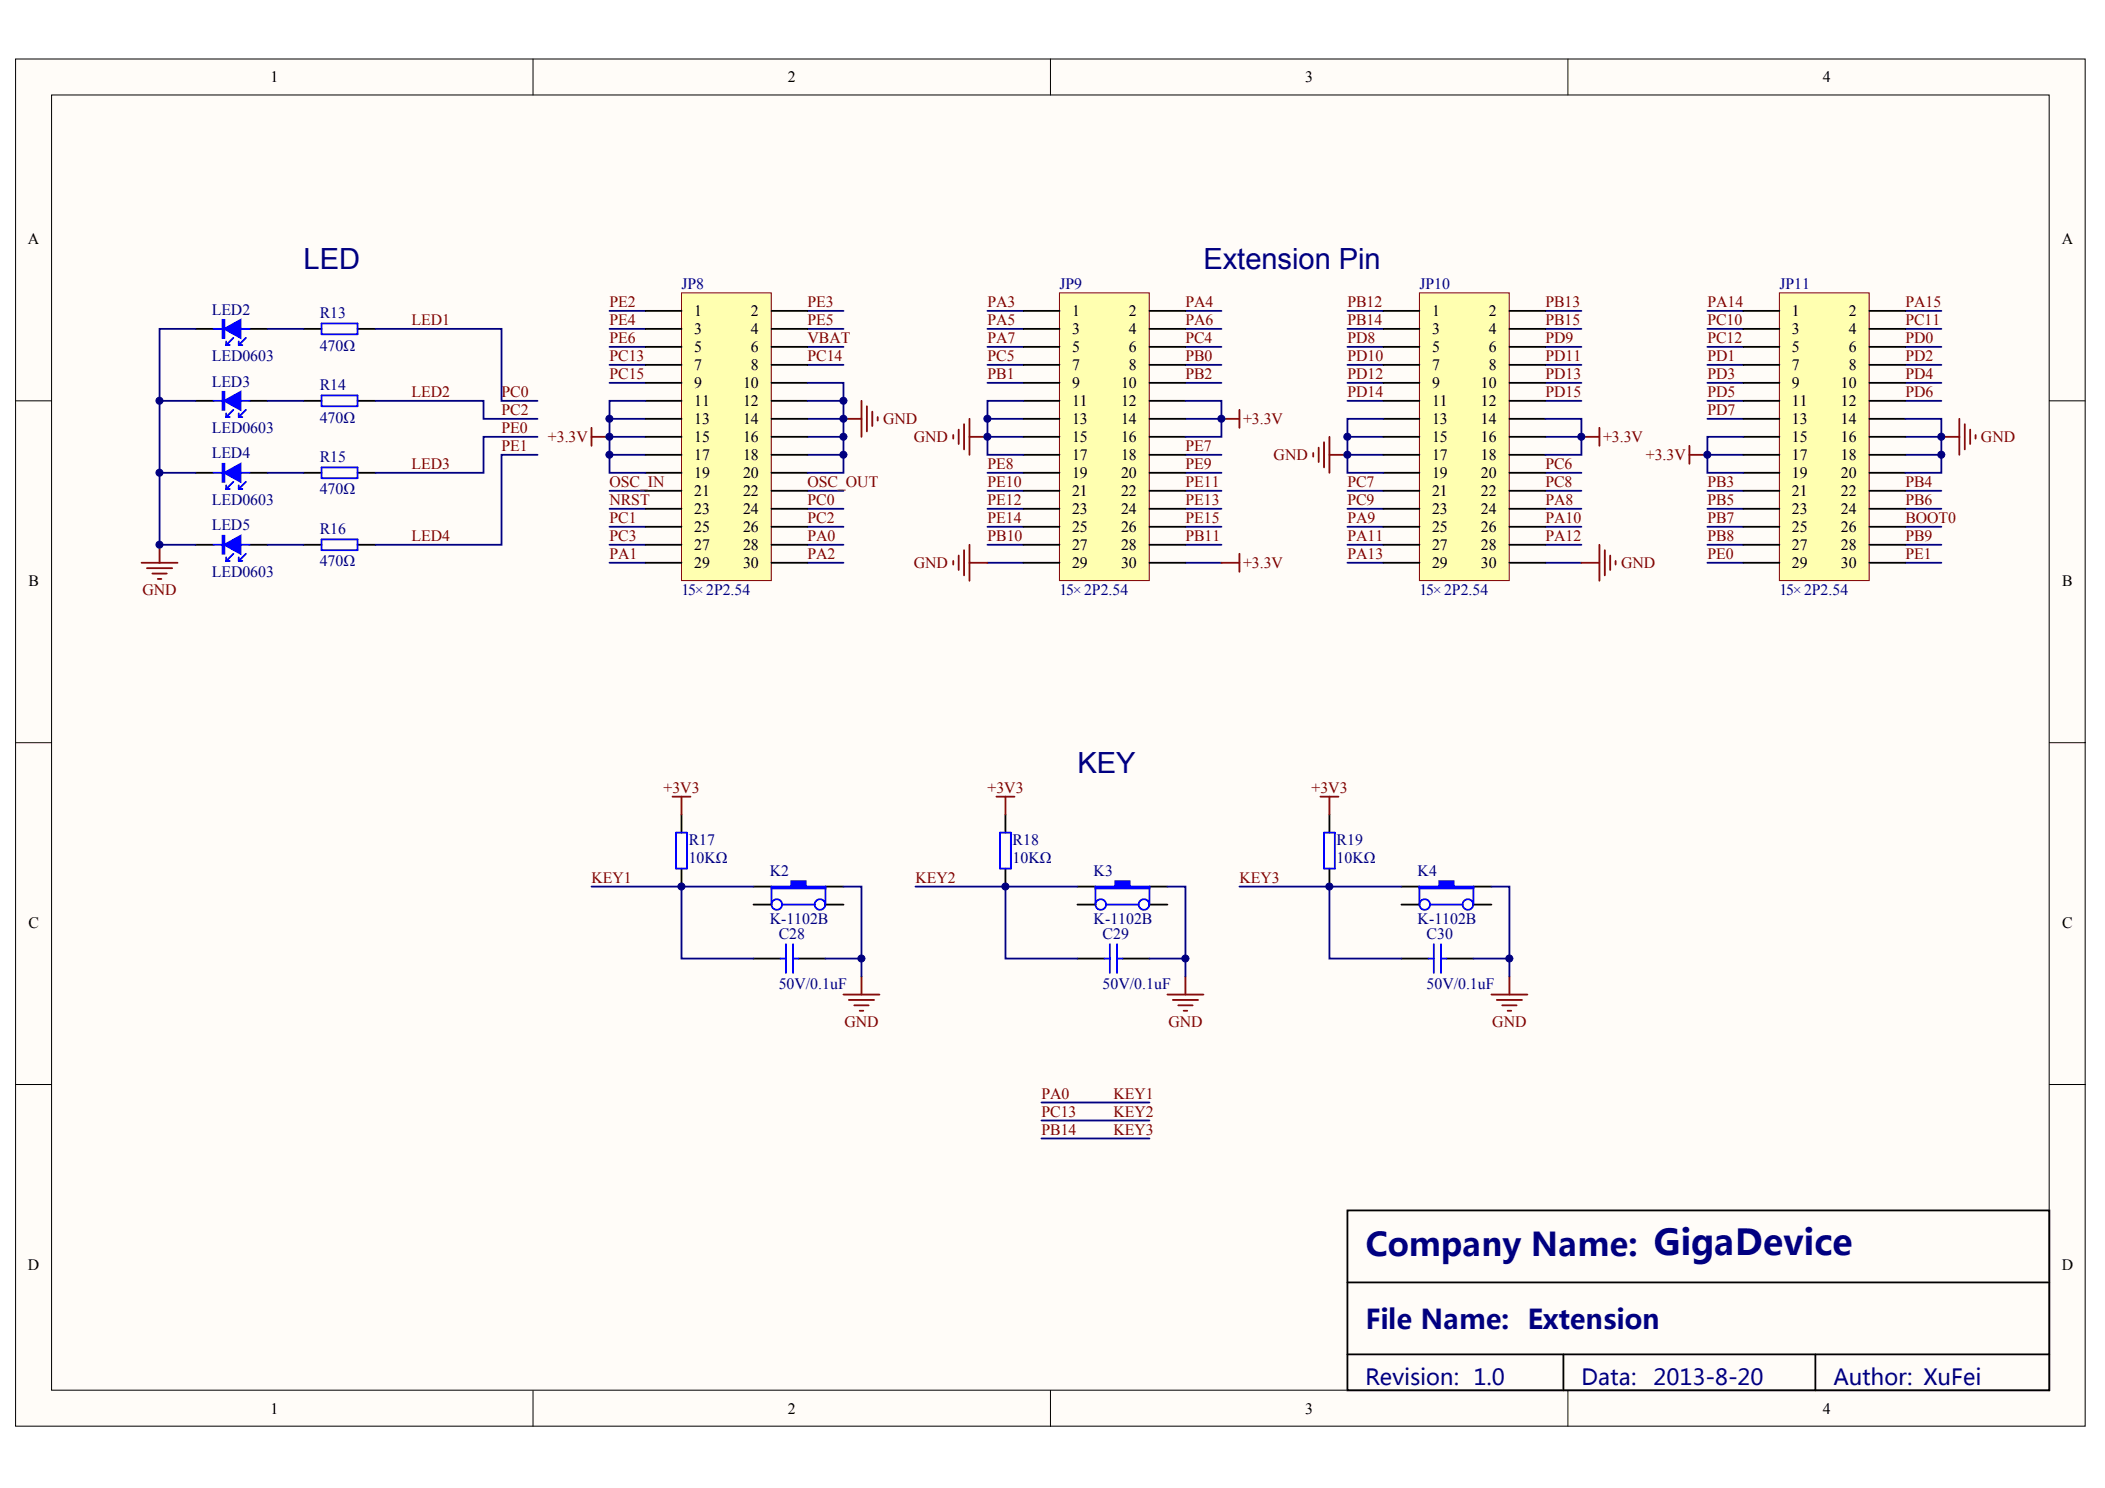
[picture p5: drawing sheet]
<svg xmlns="http://www.w3.org/2000/svg" width="297mm" height="210mm" viewBox="0 0 297 210" stroke-linecap="round" stroke-linejoin="round" font-family="sans-serif">
<defs><g id="words">
<text font-size="4.6" fill="#000080" x="192.7" y="177.1">Company Name: GigaDevice</text>
<g font-size="4.1" fill="#000080">
<text x="42.8" y="38">LED</text>
<text x="169.8" y="38">Extension Pin</text>
<text x="152" y="109">KEY</text>
</g>
<text font-size="3.8" fill="#000080" x="192.7" y="187.5">File Name: Extension</text>
<g font-size="3.1" fill="#000080">
<text x="192.7" y="195.4">Revision: 1.0</text>
<text x="223.2" y="195.4">Data:</text>
<text x="233.3" y="195.4">2013-8-20</text>
<text x="258.7" y="195.4">Author: XuFei</text>
</g>
<g font-size="2.2">
<text x="38.2" y="11.6">1</text>
<text x="111.2" y="11.6">2</text>
<text x="184.2" y="11.6">3</text>
<text x="257.2" y="11.6">4</text>
<text x="4" y="34.4">A</text>
<text x="290.9" y="34.4">A</text>
<text x="97.9" y="44.6">1</text>
<text x="97.9" y="47.2">3</text>
<text x="106" y="44.6">2</text>
<text x="106" y="47.2">4</text>
<text x="151.3" y="44.6">1</text>
<text x="151.3" y="47.2">3</text>
<text x="159.3" y="44.6">2</text>
<text x="159.3" y="47.2">4</text>
<text x="202.1" y="44.6">1</text>
<text x="202.1" y="47.2">3</text>
<text x="210.1" y="44.6">2</text>
<text x="210.1" y="47.2">4</text>
<text x="252.9" y="44.6">1</text>
<text x="252.9" y="47.2">3</text>
<text x="260.9" y="44.6">2</text>
<text x="260.9" y="47.2">4</text>
<text x="97.9" y="49.7">5</text>
<text x="97.9" y="52.2">7</text>
<text x="106" y="49.7">6</text>
<text x="106" y="52.2">8</text>
<text x="151.3" y="49.7">5</text>
<text x="151.3" y="52.2">7</text>
<text x="159.3" y="49.7">6</text>
<text x="159.3" y="52.2">8</text>
<text x="202.1" y="49.7">5</text>
<text x="202.1" y="52.2">7</text>
<text x="210.1" y="49.7">6</text>
<text x="210.1" y="52.2">8</text>
<text x="252.9" y="49.7">5</text>
<text x="252.9" y="52.2">7</text>
<text x="260.9" y="49.7">6</text>
<text x="260.9" y="52.2">8</text>
<text x="97.9" y="54.8">9</text>
<text x="97.9" y="57.3">11</text>
<text x="97.9" y="59.9">13</text>
<text x="104.9" y="54.8">10</text>
<text x="104.9" y="57.3">12</text>
<text x="104.9" y="59.9">14</text>
<text x="151.3" y="54.8">9</text>
<text x="151.3" y="57.3">11</text>
<text x="151.3" y="59.9">13</text>
<text x="158.2" y="54.8">10</text>
<text x="158.2" y="57.3">12</text>
<text x="158.2" y="59.9">14</text>
<text x="202.1" y="54.8">9</text>
<text x="202.1" y="57.3">11</text>
<text x="202.1" y="59.9">13</text>
<text x="209" y="54.8">10</text>
<text x="209" y="57.3">12</text>
<text x="209" y="59.9">14</text>
<text x="252.9" y="54.8">9</text>
<text x="252.9" y="57.3">11</text>
<text x="252.9" y="59.9">13</text>
<text x="259.8" y="54.8">10</text>
<text x="259.8" y="57.3">12</text>
<text x="259.8" y="59.9">14</text>
<text x="97.9" y="62.4">15</text>
<text x="97.9" y="64.9">17</text>
<text x="104.9" y="62.4">16</text>
<text x="104.9" y="64.9">18</text>
<text x="151.3" y="62.4">15</text>
<text x="151.3" y="64.9">17</text>
<text x="158.2" y="62.4">16</text>
<text x="158.2" y="64.9">18</text>
<text x="202.1" y="62.4">15</text>
<text x="202.1" y="64.9">17</text>
<text x="209" y="62.4">16</text>
<text x="209" y="64.9">18</text>
<text x="252.9" y="62.4">15</text>
<text x="252.9" y="64.9">17</text>
<text x="259.8" y="62.4">16</text>
<text x="259.8" y="64.9">18</text>
<text x="97.9" y="67.5">19</text>
<text x="97.9" y="70">21</text>
<text x="104.9" y="67.5">20</text>
<text x="104.9" y="70">22</text>
<text x="151.3" y="67.5">19</text>
<text x="151.3" y="70">21</text>
<text x="158.2" y="67.5">20</text>
<text x="158.2" y="70">22</text>
<text x="202.1" y="67.5">19</text>
<text x="202.1" y="70">21</text>
<text x="209" y="67.5">20</text>
<text x="209" y="70">22</text>
<text x="252.9" y="67.5">19</text>
<text x="252.9" y="70">21</text>
<text x="259.8" y="67.5">20</text>
<text x="259.8" y="70">22</text>
<text x="97.9" y="72.5">23</text>
<text x="97.9" y="75.1">25</text>
<text x="97.9" y="77.6">27</text>
<text x="104.9" y="72.5">24</text>
<text x="104.9" y="75.1">26</text>
<text x="104.9" y="77.6">28</text>
<text x="151.3" y="72.5">23</text>
<text x="151.3" y="75.1">25</text>
<text x="151.3" y="77.6">27</text>
<text x="158.2" y="72.5">24</text>
<text x="158.2" y="75.1">26</text>
<text x="158.2" y="77.6">28</text>
<text x="202.1" y="72.5">23</text>
<text x="202.1" y="75.1">25</text>
<text x="202.1" y="77.6">27</text>
<text x="209" y="72.5">24</text>
<text x="209" y="75.1">26</text>
<text x="209" y="77.6">28</text>
<text x="252.9" y="72.5">23</text>
<text x="252.9" y="75.1">25</text>
<text x="252.9" y="77.6">27</text>
<text x="259.8" y="72.5">24</text>
<text x="259.8" y="75.1">26</text>
<text x="259.8" y="77.6">28</text>
<text x="4" y="82.6">B</text>
<text x="97.9" y="80.2">29</text>
<text x="104.9" y="80.2">30</text>
<text x="151.3" y="80.2">29</text>
<text x="158.2" y="80.2">30</text>
<text x="202.1" y="80.2">29</text>
<text x="209" y="80.2">30</text>
<text x="252.9" y="80.2">29</text>
<text x="259.8" y="80.2">30</text>
<text x="291" y="82.6">B</text>
<text x="4" y="130.9">C</text>
<text x="291" y="130.9">C</text>
<text x="4" y="179.1">D</text>
<text x="290.9" y="179.1">D</text>
<text x="38.2" y="199.4">1</text>
<text x="111.2" y="199.4">2</text>
<text x="184.2" y="199.4">3</text>
<text x="257.2" y="199.4">4</text>
</g>
<g font-size="2.2" fill="#000080">
<text x="96.2" y="40.8">JP8</text>
<text x="149.5" y="40.8">JP9</text>
<text x="200.3" y="40.8">JP10</text>
<text x="251.1" y="40.8">JP11</text>
<text x="29.9" y="44.4">LED2</text>
<text x="45.1" y="44.9">R13</text>
<text x="29.9" y="51">LED0603</text>
<text x="45.1" y="49.4">470Ω</text>
<text x="29.9" y="54.5">LED3</text>
<text x="45.1" y="55">R14</text>
<text x="45.1" y="59.6">470Ω</text>
<text x="29.9" y="61.1">LED0603</text>
<text x="29.9" y="64.7">LED4</text>
<text x="45.1" y="65.2">R15</text>
<text x="29.9" y="71.3">LED0603</text>
<text x="45.1" y="69.8">470Ω</text>
<text x="29.9" y="74.8">LED5</text>
<text x="45.1" y="75.3">R16</text>
<text x="29.9" y="81.4">LED0603</text>
<text x="45.1" y="79.9">470Ω</text>
<text x="96.2" y="84">15×2P2.54</text>
<text x="149.5" y="84">15×2P2.54</text>
<text x="200.3" y="84">15×2P2.54</text>
<text x="251.1" y="84">15×2P2.54</text>
<text x="97.2" y="119.2">R17</text>
<text x="142.9" y="119.2">R18</text>
<text x="188.6" y="119.2">R19</text>
<text x="97.2" y="121.8">10KΩ</text>
<text x="108.6" y="123.6">K2</text>
<text x="142.9" y="121.8">10KΩ</text>
<text x="154.3" y="123.6">K3</text>
<text x="188.6" y="121.8">10KΩ</text>
<text x="200" y="123.6">K4</text>
<text x="108.6" y="130.4">K-1102B</text>
<text x="154.3" y="130.4">K-1102B</text>
<text x="200" y="130.4">K-1102B</text>
<text x="109.9" y="132.4">C28</text>
<text x="155.6" y="132.4">C29</text>
<text x="201.3" y="132.4">C30</text>
<text x="109.9" y="139.5">50V/0.1uF</text>
<text x="155.6" y="139.5">50V/0.1uF</text>
<text x="201.3" y="139.5">50V/0.1uF</text>
</g>
<g font-size="2.2" fill="#800000">
<text x="58.1" y="45.9">LED1</text>
<text x="86" y="43.4">PE2</text>
<text x="86" y="45.9">PE4</text>
<text x="113.9" y="43.4">PE3</text>
<text x="113.9" y="45.9">PE5</text>
<text x="139.3" y="43.4">PA3</text>
<text x="139.3" y="45.9">PA5</text>
<text x="167.3" y="43.4">PA4</text>
<text x="167.3" y="45.9">PA6</text>
<text x="190.1" y="43.4">PB12</text>
<text x="190.1" y="45.9">PB14</text>
<text x="218.1" y="43.4">PB13</text>
<text x="218.1" y="45.9">PB15</text>
<text x="240.9" y="43.4">PA14</text>
<text x="240.9" y="45.9">PC10</text>
<text x="268.9" y="43.4">PA15</text>
<text x="268.9" y="45.9">PC11</text>
<text x="86" y="48.4">PE6</text>
<text x="86" y="51">PC13</text>
<text x="86" y="53.5">PC15</text>
<text x="113.9" y="48.4">VBAT</text>
<text x="113.9" y="51">PC14</text>
<text x="139.3" y="48.4">PA7</text>
<text x="139.3" y="51">PC5</text>
<text x="139.3" y="53.5">PB1</text>
<text x="167.3" y="48.4">PC4</text>
<text x="167.3" y="51">PB0</text>
<text x="167.3" y="53.5">PB2</text>
<text x="190.1" y="48.4">PD8</text>
<text x="190.1" y="51">PD10</text>
<text x="190.1" y="53.5">PD12</text>
<text x="218.1" y="48.4">PD9</text>
<text x="218.1" y="51">PD11</text>
<text x="218.1" y="53.5">PD13</text>
<text x="240.9" y="48.4">PC12</text>
<text x="240.9" y="51">PD1</text>
<text x="240.9" y="53.5">PD3</text>
<text x="268.9" y="48.4">PD0</text>
<text x="268.9" y="51">PD2</text>
<text x="268.9" y="53.5">PD4</text>
<text x="58.1" y="56">LED2</text>
<text x="70.8" y="56">PC0</text>
<text x="70.8" y="58.6">PC2</text>
<text x="124.6" y="59.9">GND</text>
<text x="175.4" y="59.9">+3.3V</text>
<text x="190.1" y="56">PD14</text>
<text x="218.1" y="56">PD15</text>
<text x="240.9" y="56">PD5</text>
<text x="240.9" y="58.6">PD7</text>
<text x="268.9" y="56">PD6</text>
<text x="70.8" y="61.1">PE0</text>
<text x="70.8" y="63.7">PE1</text>
<text x="77.3" y="62.4">+3.3V</text>
<text x="128.9" y="62.4">GND</text>
<text x="167.3" y="63.7">PE7</text>
<text x="179.7" y="64.9">GND</text>
<text x="226.2" y="62.4">+3.3V</text>
<text x="232.2" y="64.9">+3.3V</text>
<text x="279.5" y="62.4">GND</text>
<text x="58.1" y="66.2">LED3</text>
<text x="86" y="68.7">OSC_IN</text>
<text x="86" y="71.3">NRST</text>
<text x="113.9" y="71.3">PC0</text>
<text x="113.9" y="68.7">OSC_OUT</text>
<text x="139.3" y="66.2">PE8</text>
<text x="139.3" y="68.7">PE10</text>
<text x="139.3" y="71.3">PE12</text>
<text x="167.3" y="66.2">PE9</text>
<text x="167.3" y="68.7">PE11</text>
<text x="167.3" y="71.3">PE13</text>
<text x="190.1" y="68.7">PC7</text>
<text x="190.1" y="71.3">PC9</text>
<text x="218.1" y="68.7">PC8</text>
<text x="218.1" y="71.3">PA8</text>
<text x="218.1" y="66.2">PC6</text>
<text x="240.9" y="68.7">PB3</text>
<text x="240.9" y="71.3">PB5</text>
<text x="268.9" y="68.7">PB4</text>
<text x="268.9" y="71.3">PB6</text>
<text x="58.1" y="76.4">LED4</text>
<text x="86" y="73.8">PC1</text>
<text x="86" y="76.4">PC3</text>
<text x="113.9" y="73.8">PC2</text>
<text x="113.9" y="76.4">PA0</text>
<text x="139.3" y="73.8">PE14</text>
<text x="139.3" y="76.4">PB10</text>
<text x="167.3" y="76.4">PB11</text>
<text x="167.3" y="73.8">PE15</text>
<text x="190.1" y="76.4">PA11</text>
<text x="190.1" y="73.8">PA9</text>
<text x="218.1" y="73.8">PA10</text>
<text x="218.1" y="76.4">PA12</text>
<text x="240.9" y="76.4">PB8</text>
<text x="240.9" y="73.8">PB7</text>
<text x="268.9" y="73.8">BOOT0</text>
<text x="268.9" y="76.4">PB9</text>
<text x="20.1" y="83.9">GND</text>
<text x="86" y="78.9">PA1</text>
<text x="113.9" y="78.9">PA2</text>
<text x="128.9" y="80.2">GND</text>
<text x="175.4" y="80.2">+3.3V</text>
<text x="190.1" y="78.9">PA13</text>
<text x="228.7" y="80.2">GND</text>
<text x="240.9" y="78.9">PE0</text>
<text x="268.9" y="78.9">PE1</text>
<text x="93.6" y="111.9">+3V3</text>
<text x="139.3" y="111.9">+3V3</text>
<text x="185.1" y="111.9">+3V3</text>
<text x="83.5" y="124.6">KEY1</text>
<text x="129.2" y="124.6">KEY2</text>
<text x="174.9" y="124.6">KEY3</text>
<text x="119.2" y="144.8">GND</text>
<text x="164.9" y="144.8">GND</text>
<text x="210.6" y="144.8">GND</text>
<text x="147" y="155">PA0</text>
<text x="157.1" y="155">KEY1</text>
<text x="147" y="157.6">PC13</text>
<text x="147" y="160.1">PB14</text>
<text x="157.1" y="157.6">KEY2</text>
<text x="157.1" y="160.1">KEY3</text>
</g>
</g></defs>
<g fill="#fffcf8" stroke="#000" stroke-width=".14">
<path d="M2.2 8.3h292v192.9h-292z"/>
<path d="M7.3 13.4h281.9v182.7h-281.9z"/>
</g>
<path d="M75.2 8.3v5.1M148.2 8.3v5.1M221.2 8.3v5.1M2.2 56.5h5.1M289.2 56.5h5.1M2.2 104.8h5.1M289.2 104.8h5.1M2.2 153h5.1M289.2 153h5.1M75.2 196.1v5.1M148.2 196.1v5.1M221.2 196.1v5.1" fill="none" stroke="#000" stroke-width=".14"/>
<g fill="none" stroke="#000" stroke-width=".25">
<path d="M27.6 46.4h2.5M27.6 56.5h2.5M35.2 46.4h2.6M35.2 56.5h2.6M42.8 46.4h2.6M42.8 56.5h2.6M50.5 46.4h2.5M50.5 56.5h2.5M27.6 66.7h2.5M27.6 76.8h2.5M35.2 66.7h2.6M35.2 76.8h2.6"/>
<path d="M42.8 66.7h2.6M42.8 76.8h2.6M50.5 66.7h2.5M50.5 76.8h2.5M96.2 114.9v2.6M141.9 114.9v2.6M187.6 114.9v2.6M96.2 122.5v2.6M106.3 125.1h2.6M106.3 127.6h2.6M106.3 135.2h3.8M112.7 135.2h3.8"/>
<path d="M116.5 125.1h2.5M116.5 127.6h2.5M141.9 122.5v2.6M152 125.1h2.6M152 127.6h2.6M152 135.2h3.9M158.4 135.2h3.8M162.2 125.1h2.5M162.2 127.6h2.5M187.6 122.5v2.6M197.8 125.1h2.5M197.8 127.6h2.5"/>
<path d="M197.8 135.2h3.8M204.1 135.2h3.8M207.9 125.1h2.6M207.9 127.6h2.6M190.1 170.8h99.1v25.3h-99.1zM190.1 180.9h99.1M190.1 191.1h99.1M220.6 191.1v5M256.2 191.1v5"/>
</g>
<g fill="#00f" stroke="#00f" stroke-width=".25">
<path d="M31.7 46.4l2.2-1.3v2.6z"/>
<path d="M31.7 56.5l2.2-1.2v2.5z"/>
<path d="M31.7 66.7l2.2-1.3v2.6z"/>
<path d="M31.7 76.8l2.2-1.2v2.5z"/>
<path d="M31.4 45.1h.3v2.6h-.3z" fill-rule="evenodd"/>
<path d="M31.4 55.3h.3v2.5h-.3z" fill-rule="evenodd"/>
<path d="M31.4 65.4h.3v2.6h-.3z" fill-rule="evenodd"/>
<path d="M31.4 75.6h.3v2.5h-.3z" fill-rule="evenodd"/>
<path d="M108.9 125.1h2.8v-.8h2v.8h2.8v.2h-7.6z" fill-rule="evenodd"/>
<path d="M154.6 125.1h2.8v-.8h2v.8h2.8v.2h-7.6z" fill-rule="evenodd"/>
<path d="M200.3 125.1h2.8v-.8h2v.8h2.8v.2h-7.6z" fill-rule="evenodd"/>
</g>
<g fill="none" stroke="#00f" stroke-width=".25">
<path d="M30.1 46.4h1.3M30.1 56.5h1.3M31.9 48.7h.5M31.9 48.2v.5M31.9 58.3v.5M31.9 58.8h.5M32.9 47.7l-1 1M32.9 57.8l-1 1M33.7 48.7h.5M33.7 48.2v.5M33.7 58.3v.5M33.7 58.8h.5"/>
<path d="M33.9 46.4h1.3M33.9 56.5h1.3M34.7 47.7l-1 1M34.7 57.8l-1 1M45.4 45.6h5.1v1.6h-5.1zM45.4 55.8h5.1v1.5h-5.1zM30.1 66.7h1.3M30.1 76.8h1.3M31.9 68.5v.5M31.9 78.6v.5M31.9 69h.5M31.9 79.1h.5"/>
<path d="M32.9 68l-1 1M32.9 78.1l-1 1M33.7 68.5v.5M33.7 78.6v.5M33.7 69h.5M33.7 79.1h.5M33.9 66.7h1.3M33.9 76.8h1.3M34.7 68l-1 1M34.7 78.1l-1 1M45.4 65.9h5.1v1.6h-5.1zM45.4 76.1h5.1v1.5h-5.1z"/>
<path d="M95.4 117.5h1.5v5h-1.5zM141.1 117.5h1.5v5h-1.5zM186.8 117.5h1.6v5h-1.6zM108.9 125.1v2.5M110.1 135.2h.8M110.4 127.6h4.6M110.9 133.2v4.1M111.9 135.2h.8M111.9 133.2v4.1M116.5 125.1v2.5M154.6 125.1v2.5M155.9 135.2h.7"/>
<path d="M156.1 127.6h4.6M156.6 133.2v4.1M157.6 135.2h.8M157.6 133.2v4.1M162.2 125.1v2.5M200.3 125.1v2.5M201.6 135.2h.7M201.8 127.6h4.6M202.3 133.2v4.1M203.3 135.2h.8M203.3 133.2v4.1M207.9 125.1v2.5"/>
<circle cx="109.6" cy="127.6" r=".75"/>
<circle cx="115.7" cy="127.6" r=".75"/>
<circle cx="155.3" cy="127.6" r=".75"/>
<circle cx="161.4" cy="127.6" r=".75"/>
<circle cx="201" cy="127.6" r=".75"/>
<circle cx="207.1" cy="127.6" r=".75"/>
</g>
<g fill="none" stroke="#000080" stroke-width=".25">
<path d="M22.5 56.5h5.1M27.6 46.4h-5.1v30.4h5.1M37.8 46.4h5M37.8 56.5h5M53 46.4h17.8v10.1h5M53 56.5h15.2v2.6h7.6M86 46.4h5.1M86 43.9h5.1M86 48.9h5.1M86 51.5h5.1M86 54h5.1M86 59.1h5.1"/>
<path d="M113.9 46.4h5.1M113.9 43.9h5.1M113.9 48.9h5.1M113.9 51.5h5.1M113.9 59.1h5.1M139.3 46.4h5.1M139.3 43.9h5.1M139.3 48.9h5.1M139.3 51.5h5.1M139.3 54h5.1M139.3 59.1h5.1M167.3 46.4h5.1"/>
<path d="M167.3 43.9h5.1M167.3 48.9h5.1M167.3 51.5h5.1M167.3 54h5.1M167.3 59.1h5.1M190.1 46.4h5.1M190.1 56.5h5.1M190.1 43.9h5.1M190.1 48.9h5.1M190.1 51.5h5.1M190.1 54h5.1M218.1 46.4h5.1"/>
<path d="M218.1 56.5h5.1M218.1 43.9h5.1M218.1 48.9h5.1M218.1 51.5h5.1M218.1 54h5.1M240.9 46.4h5.1M240.9 56.5h5.1M240.9 43.9h5.1M240.9 48.9h5.1M240.9 51.5h5.1M240.9 54h5.1M240.9 59.1h5.1"/>
<path d="M268.9 46.4h5M268.9 56.5h5M268.9 43.9h5M268.9 48.9h5M268.9 51.5h5M268.9 54h5M22.5 66.7h5.1M37.8 66.7h5M37.8 76.8h5M75.8 61.6h-7.6v5.1h-15.2M75.8 64.2h-5v12.6h-17.8M86 76.8h5.1"/>
<path d="M86 61.6h5.1M86 64.2h5.1M86 69.2h5.1M86 71.8h5.1M86 74.3h5.1M86 79.4h5.1M113.9 76.8h5.1M113.9 61.6h5.1M113.9 64.2h5.1M113.9 69.2h5.1M113.9 71.8h5.1M113.9 74.3h5.1"/>
<path d="M113.9 79.4h5.1M139.3 66.7h5.1M139.3 76.8h5.1M139.3 61.6h5.1M139.3 69.2h5.1M139.3 71.8h5.1M139.3 74.3h5.1M139.3 79.4h5.1M167.3 66.7h5.1M167.3 76.8h5.1M167.3 64.2h5.1M167.3 69.2h5.1"/>
<path d="M167.3 71.8h5.1M167.3 74.3h5.1M167.3 79.4h5.1M190.1 76.8h5.1M190.1 61.6h5.1M190.1 64.2h5.1M190.1 69.2h5.1M190.1 71.8h5.1M190.1 74.3h5.1M190.1 79.4h5.1M218.1 66.7h5.1M218.1 76.8h5.1"/>
<path d="M218.1 61.6h5.1M218.1 69.2h5.1M218.1 71.8h5.1M218.1 74.3h5.1M218.1 79.4h5.1M240.9 76.8h5.1M240.9 64.2h5.1M240.9 69.2h5.1M240.9 71.8h5.1M240.9 74.3h5.1M240.9 79.4h5.1M268.9 76.8h5"/>
<path d="M268.9 61.6h5M268.9 64.2h5M268.9 69.2h5M268.9 71.8h5M268.9 74.3h5M268.9 79.4h5M83.5 125.1h22.8M96.2 125.1v10.1h10.1M116.5 135.2h5.1M119 125.1h2.6v12.7M129.2 125.1h22.8M141.9 125.1v10.1h10.1"/>
<path d="M162.2 135.2h5.1M164.7 125.1h2.6v12.7M174.9 125.1h22.9M187.6 125.1v10.1h10.2M207.9 135.2h5.1M210.5 125.1h2.5v12.7M147 155.5h15.2M147 158.1h15.2M147 160.6h15.2"/>
</g>
<g fill="none" stroke="#800000" stroke-width=".25">
<path d="M20 79.4h5.1M22.5 76.8v2.6M134.5 79.1v.5M135.3 78.4v2M136 77.6v3.6M136.8 79.4h2.5M136.8 76.8v5.1M172.4 79.4h2.5M174.9 78.1v2.6M223.2 79.4h2.5M225.7 76.8v5.1M226.5 77.6v3.6"/>
<path d="M227.2 78.4v2M228 79.1v.5M20.7 80.1h3.6M21.5 80.9h2M22.3 81.7h.5M94.9 112.4h2.5M96.2 112.4v2.5M140.6 112.4h2.6M141.9 112.4v2.5M186.3 112.4h2.6M187.6 112.4v2.5M121.6 137.8v2.5"/>
<path d="M167.3 137.8v2.5M213 137.8v2.5M119 140.3h5.1M119.8 141.1h3.5M120.5 141.8h2.1M121.3 142.6h.5M164.7 140.3h5.1M165.5 141.1h3.6M166.3 141.8h2M167 142.6h.5M210.5 140.3h5M211.2 141.1h3.6"/>
<path d="M212 141.8h2M212.7 142.6h.5"/>
</g>
<path d="M96.2 41.3h12.6v40.6h-12.6z" fill="#ffffb0" stroke="#800000" stroke-width=".14"/>
<g fill="none" stroke="#000" stroke-width=".25">
<path d="M91.1 43.9h5.1M91.1 46.4h5.1M91.1 48.9h5.1M91.1 51.5h5.1M91.1 54h5.1M91.1 56.5h5.1M91.1 59.1h5.1M108.9 43.9h5M108.9 46.4h5M108.9 48.9h5M108.9 51.5h5M108.9 54h5"/>
<path d="M108.9 56.5h5M108.9 59.1h5M91.1 61.6h5.1M91.1 64.2h5.1M91.1 66.7h5.1M91.1 69.2h5.1M91.1 71.8h5.1M91.1 74.3h5.1M91.1 76.8h5.1M91.1 79.4h5.1M108.9 61.6h5M108.9 64.2h5"/>
<path d="M108.9 66.7h5M108.9 69.2h5M108.9 71.8h5M108.9 74.3h5M108.9 76.8h5M108.9 79.4h5"/>
</g>
<path d="M149.5 41.3h12.7v40.6h-12.7z" fill="#ffffb0" stroke="#800000" stroke-width=".14"/>
<g fill="none" stroke="#000" stroke-width=".25">
<path d="M144.4 43.9h5.1M144.4 46.4h5.1M144.4 48.9h5.1M144.4 51.5h5.1M144.4 54h5.1M144.4 56.5h5.1M144.4 59.1h5.1M162.2 43.9h5.1M162.2 46.4h5.1M162.2 48.9h5.1M162.2 51.5h5.1M162.2 54h5.1"/>
<path d="M162.2 56.5h5.1M162.2 59.1h5.1M144.4 61.6h5.1M144.4 64.2h5.1M144.4 66.7h5.1M144.4 69.2h5.1M144.4 71.8h5.1M144.4 74.3h5.1M144.4 76.8h5.1M144.4 79.4h5.1M162.2 61.6h5.1M162.2 64.2h5.1"/>
<path d="M162.2 66.7h5.1M162.2 69.2h5.1M162.2 71.8h5.1M162.2 74.3h5.1M162.2 76.8h5.1M162.2 79.4h5.1"/>
</g>
<path d="M200.3 41.3h12.7v40.6h-12.7z" fill="#ffffb0" stroke="#800000" stroke-width=".14"/>
<g fill="none" stroke="#000" stroke-width=".25">
<path d="M195.2 43.9h5.1M195.2 46.4h5.1M195.2 48.9h5.1M195.2 51.5h5.1M195.2 54h5.1M195.2 56.5h5.1M195.2 59.1h5.1M213 43.9h5.1M213 46.4h5.1M213 48.9h5.1M213 51.5h5.1M213 54h5.1"/>
<path d="M213 56.5h5.1M213 59.1h5.1M195.2 61.6h5.1M195.2 64.2h5.1M195.2 66.7h5.1M195.2 69.2h5.1M195.2 71.8h5.1M195.2 74.3h5.1M195.2 76.8h5.1M195.2 79.4h5.1M213 61.6h5.1M213 64.2h5.1"/>
<path d="M213 66.7h5.1M213 69.2h5.1M213 71.8h5.1M213 74.3h5.1M213 76.8h5.1M213 79.4h5.1"/>
</g>
<path d="M251.1 41.3h12.7v40.6h-12.7z" fill="#ffffb0" stroke="#800000" stroke-width=".14"/>
<g fill="none" stroke="#000" stroke-width=".25">
<path d="M246 43.9h5.1M246 46.4h5.1M246 48.9h5.1M246 51.5h5.1M246 54h5.1M246 56.5h5.1M246 59.1h5.1M263.8 43.9h5.1M263.8 46.4h5.1M263.8 48.9h5.1M263.8 51.5h5.1M263.8 54h5.1"/>
<path d="M263.8 56.5h5.1M263.8 59.1h5.1M246 61.6h5.1M246 64.2h5.1M246 66.7h5.1M246 69.2h5.1M246 71.8h5.1M246 74.3h5.1M246 76.8h5.1M246 79.4h5.1M263.8 61.6h5.1M263.8 64.2h5.1"/>
<path d="M263.8 66.7h5.1M263.8 69.2h5.1M263.8 71.8h5.1M263.8 74.3h5.1M263.8 76.8h5.1M263.8 79.4h5.1"/>
</g>
<path d="M91.1 56.5h-5.1v10.2h5.1M113.9 56.5h5.1v10.2h-5.1M113.9 54h5.1v2.5M144.4 56.5h-5.1v7.7h5.1M167.3 56.5h5.1v5.1h-5.1M195.2 59.1h-5.1v7.6h5.1M218.1 59.1h5.1v5.1h-5.1M268.9 59.1h5v7.6h-5M246 61.6h-5.1v5.1h5.1" fill="none" stroke="#000080" stroke-width=".25"/>
<g fill="none" stroke="#800000" stroke-width=".25">
<path d="M119 59.1h2.6M121.6 56.5v5.1M122.3 57.3v3.6M123.1 58.1v2M123.9 58.8v.5M136 59.8v3.6M136.8 59.1v5.1M172.4 59.1h2.5M174.9 57.8v2.6M276.5 59.1v5.1M277.2 59.8v3.6M83.5 61.6h2.5"/>
<path d="M83.5 60.4v2.5M134.5 61.4v.5M135.3 60.6v2M136.8 61.6h2.5M185.3 63.9v.5M186.1 63.1v2.1M186.8 62.4v3.5M187.6 61.6v5.1M187.6 64.2h2.5M223.2 61.6h2.5M225.7 60.4v2.5M238.4 64.2h2.5"/>
<path d="M238.4 62.9v2.5M273.9 61.6h2.6M278 60.6v2M278.8 61.4v.5"/>
</g>
<g fill="#000080" stroke="#000080" stroke-width=".14">
<circle cx="22.5" cy="76.8" r=".5"/>
<circle cx="22.5" cy="66.7" r=".5"/>
<circle cx="22.5" cy="56.5" r=".5"/>
<circle cx="86" cy="64.1" r=".5"/>
<circle cx="86" cy="61.6" r=".5"/>
<circle cx="86" cy="59.1" r=".5"/>
<circle cx="96.2" cy="125.1" r=".5"/>
<circle cx="119" cy="64.1" r=".5"/>
<circle cx="119" cy="61.6" r=".5"/>
<circle cx="119" cy="59.1" r=".5"/>
<circle cx="119" cy="56.5" r=".5"/>
<circle cx="121.6" cy="135.2" r=".5"/>
<circle cx="139.3" cy="61.6" r=".5"/>
<circle cx="139.3" cy="59.1" r=".5"/>
<circle cx="141.9" cy="125.1" r=".5"/>
<circle cx="167.3" cy="135.2" r=".5"/>
<circle cx="172.3" cy="59.1" r=".5"/>
<circle cx="187.6" cy="125.1" r=".5"/>
<circle cx="190.1" cy="64.1" r=".5"/>
<circle cx="190.1" cy="61.6" r=".5"/>
<circle cx="213" cy="135.2" r=".5"/>
<circle cx="223.1" cy="61.6" r=".5"/>
<circle cx="240.9" cy="64.1" r=".5"/>
<circle cx="273.9" cy="64.1" r=".5"/>
<circle cx="273.9" cy="61.6" r=".5"/>
</g>
<use href="#words"/>
</svg>
